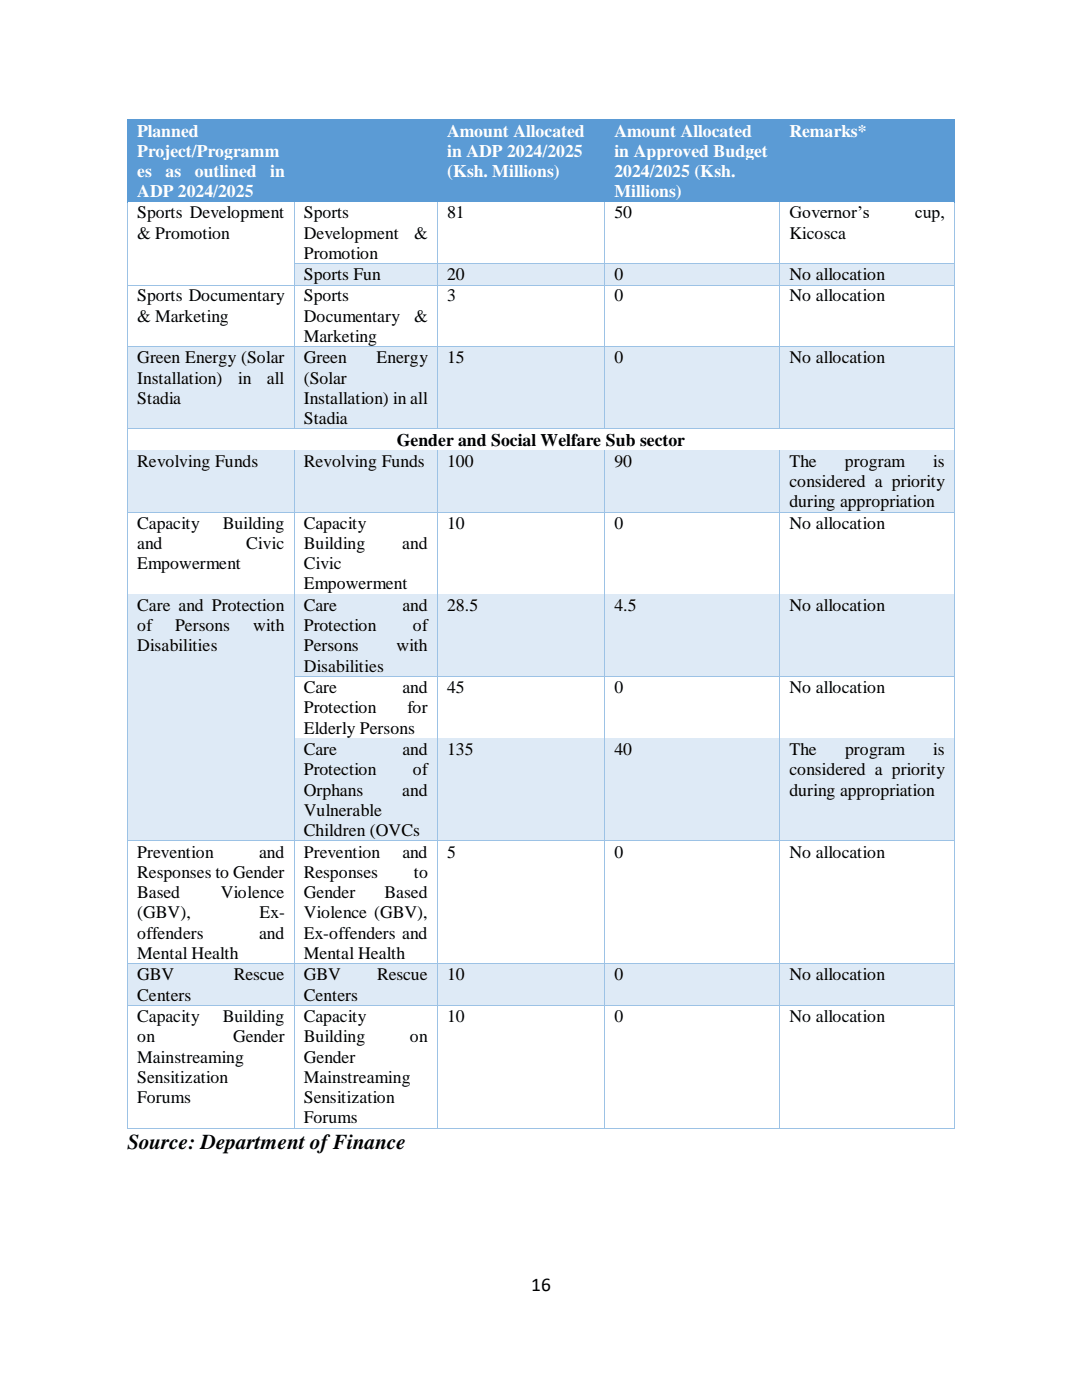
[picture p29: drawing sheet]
<svg xmlns="http://www.w3.org/2000/svg" width="216mm" height="279mm" viewBox="0 0 216 279" stroke-linecap="round" stroke-linejoin="round" font-family="sans-serif">
<defs><g id="words">
<text font-size="4.2" x="25.4" y="229.2">Source: Department of Finance</text>
<text font-size="3.9" x="106" y="257.7">16</text>
<g font-size="3.5" fill="#fff">
<text x="27.4" y="27.2">Planned</text>
<text x="89.2" y="27.2">Amount Allocated</text>
<text x="122.6" y="27.2">Amount Allocated</text>
<text x="157.5" y="27.2">Remarks*</text>
<text x="27.4" y="31.3">Project/Programm</text>
<text x="27.4" y="35.4">es</text>
<text x="33" y="35.4">as</text>
<text x="38.9" y="35.4">outlined</text>
<text x="53.9" y="35.4">in</text>
<text x="89.2" y="31.3">in ADP 2024/2025</text>
<text x="89.2" y="35.4">(Ksh. Millions)</text>
<text x="122.6" y="31.3">in Approved Budget</text>
<text x="122.6" y="35.4">2024/2025 (Ksh.</text>
<text x="27.4" y="39.4">ADP 2024/2025</text>
<text x="122.6" y="39.4">Millions)</text>
</g>
<g font-size="3.5">
<text x="27.4" y="43.5">Sports Development</text>
<text x="27.4" y="47.6">&amp; Promotion</text>
<text x="60.6" y="43.5">Sports</text>
<text x="60.6" y="47.6">Development</text>
<text x="82.6" y="47.6">&amp;</text>
<text x="89.2" y="43.5">81</text>
<text x="122.6" y="43.5">50</text>
<text x="157.5" y="43.5">Governor’s</text>
<text x="157.5" y="47.6">Kicosca</text>
<text x="182.6" y="43.5">cup,</text>
<text x="60.6" y="51.7">Promotion</text>
<text x="60.6" y="55.9">Sports Fun</text>
<text x="89.2" y="55.9">20</text>
<text x="122.6" y="55.9">0</text>
<text x="157.5" y="55.9">No allocation</text>
<text x="27.4" y="60.1">Sports Documentary</text>
<text x="27.4" y="64.2">&amp; Marketing</text>
<text x="60.6" y="60.1">Sports</text>
<text x="60.6" y="64.2">Documentary</text>
<text x="82.6" y="64.2">&amp;</text>
<text x="89.2" y="60.1">3</text>
<text x="122.6" y="60.1">0</text>
<text x="157.5" y="60.1">No allocation</text>
<text x="60.6" y="68.2">Marketing</text>
<text x="27.4" y="72.5">Green Energy (Solar</text>
<text x="27.4" y="76.6">Installation)</text>
<text x="47.5" y="76.6">in</text>
<text x="53.3" y="76.6">all</text>
<text x="60.6" y="72.5">Green</text>
<text x="60.6" y="76.6">(Solar</text>
<text x="75.2" y="72.5">Energy</text>
<text x="89.2" y="72.5">15</text>
<text x="122.6" y="72.5">0</text>
<text x="157.5" y="72.5">No allocation</text>
<text x="27.4" y="80.6">Stadia</text>
<text x="60.6" y="80.6">Installation) in all</text>
<text x="60.6" y="84.7">Stadia</text>
<text x="79.2" y="89">Gender and Social Welfare Sub sector</text>
<text x="27.4" y="93.2">Revolving Funds</text>
<text x="60.6" y="93.2">Revolving Funds</text>
<text x="89.2" y="93.2">100</text>
<text x="122.6" y="93.2">90</text>
<text x="157.5" y="93.2">The</text>
<text x="168.6" y="93.2">program</text>
<text x="186.2" y="93.2">is</text>
<text x="157.5" y="97.2">considered a priority</text>
<text x="157.5" y="101.3">during appropriation</text>
<text x="27.4" y="105.5">Capacity</text>
<text x="44.4" y="105.5">Building</text>
<text x="60.6" y="105.5">Capacity</text>
<text x="89.2" y="105.5">10</text>
<text x="122.6" y="105.5">0</text>
<text x="157.5" y="105.5">No allocation</text>
<text x="27.4" y="109.5">and</text>
<text x="27.4" y="113.6">Empowerment</text>
<text x="49.1" y="109.5">Civic</text>
<text x="60.6" y="109.5">Building</text>
<text x="60.6" y="113.6">Civic</text>
<text x="80.2" y="109.5">and</text>
<text x="60.6" y="117.6">Empowerment</text>
<text x="27.4" y="121.9">Care and Protection</text>
<text x="27.4" y="126">of</text>
<text x="34.9" y="126">Persons</text>
<text x="50.5" y="126">with</text>
<text x="60.6" y="121.9">Care</text>
<text x="60.6" y="126">Protection</text>
<text x="80.3" y="121.9">and</text>
<text x="82.4" y="126">of</text>
<text x="89.2" y="121.9">28.5</text>
<text x="122.6" y="121.9">4.5</text>
<text x="157.5" y="121.9">No allocation</text>
<text x="27.4" y="130">Disabilities</text>
<text x="60.6" y="130">Persons</text>
<text x="79.1" y="130">with</text>
<text x="60.6" y="134.1">Disabilities</text>
<text x="60.6" y="138.3">Care</text>
<text x="60.6" y="142.3">Protection</text>
<text x="80.3" y="138.3">and</text>
<text x="81.3" y="142.3">for</text>
<text x="89.2" y="138.3">45</text>
<text x="122.6" y="138.3">0</text>
<text x="157.5" y="138.3">No allocation</text>
<text x="60.6" y="146.4">Elderly Persons</text>
<text x="60.6" y="150.7">Care</text>
<text x="60.6" y="154.7">Protection</text>
<text x="80.3" y="150.7">and</text>
<text x="82.4" y="154.7">of</text>
<text x="89.2" y="150.7">135</text>
<text x="122.6" y="150.7">40</text>
<text x="157.5" y="150.7">The</text>
<text x="157.5" y="154.7">considered a priority</text>
<text x="168.6" y="150.7">program</text>
<text x="186.2" y="150.7">is</text>
<text x="60.6" y="158.8">Orphans</text>
<text x="80.2" y="158.8">and</text>
<text x="157.5" y="158.8">during appropriation</text>
<text x="60.6" y="162.8">Vulnerable</text>
<text x="60.6" y="166.9">Children (OVCs</text>
<text x="27.4" y="171.1">Prevention</text>
<text x="51.7" y="171.1">and</text>
<text x="60.6" y="171.1">Prevention</text>
<text x="80.3" y="171.1">and</text>
<text x="89.2" y="171.1">5</text>
<text x="122.6" y="171.1">0</text>
<text x="157.5" y="171.1">No allocation</text>
<text x="27.4" y="175.2">Responses to Gender</text>
<text x="27.4" y="179.3">Based</text>
<text x="44" y="179.3">Violence</text>
<text x="60.6" y="175.2">Responses</text>
<text x="60.6" y="179.3">Gender</text>
<text x="76.7" y="179.3">Based</text>
<text x="82.6" y="175.2">to</text>
<text x="27.4" y="183.3">(GBV),</text>
<text x="51.8" y="183.3">Ex-</text>
<text x="60.6" y="183.3">Violence (GBV),</text>
<text x="27.4" y="187.4">offenders</text>
<text x="27.4" y="191.4">Mental Health</text>
<text x="51.7" y="187.4">and</text>
<text x="60.6" y="187.4">Ex-offenders and</text>
<text x="60.6" y="191.4">Mental Health</text>
<text x="27.4" y="195.6">GBV</text>
<text x="46.6" y="195.6">Rescue</text>
<text x="60.6" y="195.6">GBV</text>
<text x="75.2" y="195.6">Rescue</text>
<text x="89.2" y="195.6">10</text>
<text x="122.6" y="195.6">0</text>
<text x="157.5" y="195.6">No allocation</text>
<text x="27.4" y="199.7">Centers</text>
<text x="27.4" y="204">Capacity</text>
<text x="44.4" y="204">Building</text>
<text x="60.6" y="199.7">Centers</text>
<text x="60.6" y="204">Capacity</text>
<text x="89.2" y="204">10</text>
<text x="122.6" y="204">0</text>
<text x="157.5" y="204">No allocation</text>
<text x="27.4" y="208">on</text>
<text x="46.5" y="208">Gender</text>
<text x="60.6" y="208">Building</text>
<text x="81.8" y="208">on</text>
<text x="27.4" y="212.1">Mainstreaming</text>
<text x="60.6" y="212.1">Gender</text>
<text x="27.4" y="216.1">Sensitization</text>
<text x="27.4" y="220.2">Forums</text>
<text x="60.6" y="216.1">Mainstreaming</text>
<text x="60.6" y="220.2">Sensitization</text>
<text x="60.6" y="224.2">Forums</text>
</g>
</g></defs>
<g fill="#5b9bd5">
<path d="M25.6 24h1.8v16.2h-1.8z" fill-rule="evenodd"/>
<path d="M56.8 24h2v16.2h-2z" fill-rule="evenodd"/>
<path d="M27.4 24h29.4v4h-29.4z" fill-rule="evenodd"/>
<path d="M27.4 28h29.4v4.1h-29.4z" fill-rule="evenodd"/>
<path d="M27.4 32.1h29.4v4h-29.4z" fill-rule="evenodd"/>
<path d="M27.4 36.1h29.4v4.1h-29.4z" fill-rule="evenodd"/>
<path d="M58.8 24h1.8v4h-1.8z" fill-rule="evenodd"/>
<path d="M85.4 24h2v4h-2z" fill-rule="evenodd"/>
<path d="M58.8 28h28.6v12.2h-28.6z" fill-rule="evenodd"/>
<path d="M60.6 24h24.8v4h-24.8z" fill-rule="evenodd"/>
<path d="M87.4 24h1.8v12.1h-1.8z" fill-rule="evenodd"/>
<path d="M118.8 24h1.9v12.1h-1.9z" fill-rule="evenodd"/>
<path d="M87.4 36.1h33.3v4.1h-33.3z" fill-rule="evenodd"/>
<path d="M89.2 24h29.6v4h-29.6z" fill-rule="evenodd"/>
<path d="M89.2 28h29.6v4.1h-29.6z" fill-rule="evenodd"/>
<path d="M89.2 32.1h29.6v4h-29.6z" fill-rule="evenodd"/>
<path d="M120.7 24h1.9v16.2h-1.9z" fill-rule="evenodd"/>
<path d="M153.7 24h1.9v16.2h-1.9z" fill-rule="evenodd"/>
<path d="M122.6 24h31.1v4h-31.1z" fill-rule="evenodd"/>
<path d="M122.6 28h31.1v4.1h-31.1z" fill-rule="evenodd"/>
<path d="M122.6 32.1h31.1v4h-31.1z" fill-rule="evenodd"/>
<path d="M122.6 36.1h31.1v4.1h-31.1z" fill-rule="evenodd"/>
<path d="M155.6 24h1.9v4h-1.9z" fill-rule="evenodd"/>
<path d="M188.6 24h1.8v4h-1.8z" fill-rule="evenodd"/>
<path d="M155.6 28h34.8v12.2h-34.8z" fill-rule="evenodd"/>
<path d="M157.5 24h31.1v4h-31.1z" fill-rule="evenodd"/>
<path d="M25.4 23.9h.1v.2h-.1z" fill-rule="evenodd"/>
<path d="M25.4 23.9h.1v.1h-.1z" fill-rule="evenodd"/>
</g>
<path d="M25.5 23.9h33.3M25.5 24h33.3" fill="none" stroke="#5b9bd5" stroke-width=".2"/>
<g fill="#5b9bd5">
<path d="M58.8 24l.1 .1z" fill-rule="evenodd"/>
<path d="M58.8 23.9h.1v.1h-.1z" fill-rule="evenodd"/>
</g>
<path d="M58.9 23.9h28.5M58.9 24h28.5" fill="none" stroke="#5b9bd5" stroke-width=".2"/>
<g fill="#5b9bd5">
<path d="M87.4 24l.1 .1z" fill-rule="evenodd"/>
<path d="M87.4 23.9h.1v.1h-.1z" fill-rule="evenodd"/>
</g>
<path d="M87.5 23.9h33.2M87.5 24h33.2" fill="none" stroke="#5b9bd5" stroke-width=".2"/>
<g fill="#5b9bd5">
<path d="M120.7 24l.1 .1z" fill-rule="evenodd"/>
<path d="M120.7 23.9h.1v.1h-.1z" fill-rule="evenodd"/>
</g>
<path d="M120.8 23.9h34.8M120.8 24h34.8" fill="none" stroke="#5b9bd5" stroke-width=".2"/>
<g fill="#5b9bd5">
<path d="M155.6 24l.2 .1z" fill-rule="evenodd"/>
<path d="M155.6 23.9h.2v.1h-.2z" fill-rule="evenodd"/>
</g>
<path d="M155.8 23.9h34.6M155.8 24h34.6" fill="none" stroke="#5b9bd5" stroke-width=".2"/>
<g fill="#5b9bd5">
<path d="M190.4 23.9h.2v.2h-.2z" fill-rule="evenodd"/>
<path d="M190.4 23.9h.2v.1h-.2z" fill-rule="evenodd"/>
</g>
<path d="M25.5 24.1v16.1M190.5 24.1v16.1" fill="none" stroke="#5b9bd5" stroke-width=".2"/>
<path d="M25.4 40.2h.1v.2h-.1z" fill-rule="evenodd" fill="#5b9bd5"/>
<path d="M25.5 40.3h33.2" fill="none" stroke="#5b9bd5" stroke-width=".2"/>
<path d="M58.7 40.4h.2z" fill-rule="evenodd" fill="#9cc2e5"/>
<g fill="#5b9bd5">
<path d="M58.7 40.2h.2v.2h-.2z" fill-rule="evenodd"/>
<path d="M58.9 40.2h.1v.2h-.1z" fill-rule="evenodd"/>
</g>
<path d="M59 40.3h28.3" fill="none" stroke="#5b9bd5" stroke-width=".2"/>
<path d="M87.3 40.4h.1z" fill-rule="evenodd" fill="#9cc2e5"/>
<g fill="#5b9bd5">
<path d="M87.3 40.2h.1v.2h-.1z" fill-rule="evenodd"/>
<path d="M87.4 40.2h.2v.2h-.2z" fill-rule="evenodd"/>
</g>
<path d="M87.6 40.3h33" fill="none" stroke="#5b9bd5" stroke-width=".2"/>
<path d="M120.6 40.4h.2z" fill-rule="evenodd" fill="#9cc2e5"/>
<g fill="#5b9bd5">
<path d="M120.6 40.2h.2v.2h-.2z" fill-rule="evenodd"/>
<path d="M120.8 40.2h.1v.2h-.1z" fill-rule="evenodd"/>
</g>
<path d="M120.9 40.3h34.7" fill="none" stroke="#5b9bd5" stroke-width=".2"/>
<path d="M155.6 40.4h.1z" fill-rule="evenodd" fill="#9cc2e5"/>
<g fill="#5b9bd5">
<path d="M155.6 40.2h.1v.2h-.1z" fill-rule="evenodd"/>
<path d="M155.7 40.2h.1v.2h-.1z" fill-rule="evenodd"/>
</g>
<path d="M155.8 40.3h34.6" fill="none" stroke="#5b9bd5" stroke-width=".2"/>
<path d="M190.4 40.2h.2v.2h-.2z" fill-rule="evenodd" fill="#5b9bd5"/>
<path d="M25.5 40.4v12.2M58.8 40.4v12.2M87.4 40.4v12.2M120.7 40.4v12.2M155.6 40.4v12.2M190.5 40.4v12.2" fill="none" stroke="#9cc2e5" stroke-width=".2"/>
<g fill="#deeaf6">
<path d="M58.9 52.7h1.7v4.1h-1.7z" fill-rule="evenodd"/>
<path d="M85.4 52.7h1.8v4.1h-1.8z" fill-rule="evenodd"/>
<path d="M60.6 52.7h24.8v4.1h-24.8z" fill-rule="evenodd"/>
<path d="M87.4 52.7h1.8v4.1h-1.8z" fill-rule="evenodd"/>
<path d="M118.8 52.7h1.8v4.1h-1.8z" fill-rule="evenodd"/>
<path d="M89.2 52.7h29.6v4.1h-29.6z" fill-rule="evenodd"/>
<path d="M120.8 52.7h1.8v4.1h-1.8z" fill-rule="evenodd"/>
<path d="M153.7 52.7h1.9v4.1h-1.9z" fill-rule="evenodd"/>
<path d="M122.6 52.7h31.1v4.1h-31.1z" fill-rule="evenodd"/>
<path d="M155.7 52.7h1.8v4.1h-1.8z" fill-rule="evenodd"/>
<path d="M188.6 52.7h1.8v4.1h-1.8z" fill-rule="evenodd"/>
<path d="M157.5 52.7h31.1v4.1h-31.1z" fill-rule="evenodd"/>
</g>
<g fill="#9cc2e5">
<path d="M25.4 52.6h.1v.2h-.1z" fill-rule="evenodd"/>
<path d="M58.7 52.6h.2v.2h-.2z" fill-rule="evenodd"/>
</g>
<path d="M58.9 52.6h28.4" fill="none" stroke="#9cc2e5" stroke-width=".2"/>
<path d="M58.9 52.7h28.4" fill="none" stroke="#deeaf6" stroke-width=".2"/>
<path d="M87.3 52.6h.1v.2h-.1z" fill-rule="evenodd" fill="#9cc2e5"/>
<path d="M87.4 52.6h33.2" fill="none" stroke="#9cc2e5" stroke-width=".2"/>
<path d="M87.4 52.7h33.2" fill="none" stroke="#deeaf6" stroke-width=".2"/>
<path d="M120.6 52.6h.2v.2h-.2z" fill-rule="evenodd" fill="#9cc2e5"/>
<path d="M120.8 52.6h34.8" fill="none" stroke="#9cc2e5" stroke-width=".2"/>
<path d="M120.8 52.7h34.8" fill="none" stroke="#deeaf6" stroke-width=".2"/>
<path d="M155.6 52.6h.1v.2h-.1z" fill-rule="evenodd" fill="#9cc2e5"/>
<path d="M155.7 52.6h34.7" fill="none" stroke="#9cc2e5" stroke-width=".2"/>
<path d="M155.7 52.7h34.7" fill="none" stroke="#deeaf6" stroke-width=".2"/>
<path d="M190.4 52.6h.2v.2h-.2z" fill-rule="evenodd" fill="#9cc2e5"/>
<path d="M25.5 52.8v4M58.8 52.8v4M87.4 52.8v4M120.7 52.8v4M155.6 52.8v4M190.5 52.8v4" fill="none" stroke="#9cc2e5" stroke-width=".2"/>
<path d="M25.4 56.8h.1v.2h-.1z" fill-rule="evenodd" fill="#9cc2e5"/>
<path d="M25.5 56.9h33.2" fill="none" stroke="#9cc2e5" stroke-width=".2"/>
<path d="M58.7 56.8h.2v.2h-.2z" fill-rule="evenodd" fill="#9cc2e5"/>
<path d="M58.9 56.9h28.4" fill="none" stroke="#9cc2e5" stroke-width=".2"/>
<path d="M87.3 56.8h.1v.2h-.1z" fill-rule="evenodd" fill="#9cc2e5"/>
<path d="M87.4 56.9h33.2" fill="none" stroke="#9cc2e5" stroke-width=".2"/>
<path d="M120.6 56.8h.2v.2h-.2z" fill-rule="evenodd" fill="#9cc2e5"/>
<path d="M120.8 56.9h34.8" fill="none" stroke="#9cc2e5" stroke-width=".2"/>
<path d="M155.6 56.8h.1v.2h-.1z" fill-rule="evenodd" fill="#9cc2e5"/>
<path d="M155.7 56.9h34.7" fill="none" stroke="#9cc2e5" stroke-width=".2"/>
<path d="M190.4 56.8h.2v.2h-.2z" fill-rule="evenodd" fill="#9cc2e5"/>
<path d="M25.5 57v12.2M58.8 57v12.2M87.4 57v12.2M120.7 57v12.2M155.6 57v12.2M190.5 57v12.2" fill="none" stroke="#9cc2e5" stroke-width=".2"/>
<g fill="#deeaf6">
<path d="M25.6 69.3h1.8v12.2h-1.8z" fill-rule="evenodd"/>
<path d="M56.8 69.3h1.8v12.2h-1.8z" fill-rule="evenodd"/>
<path d="M25.6 81.5h33v4h-33z" fill-rule="evenodd"/>
<path d="M27.4 69.3h29.4v4.1h-29.4z" fill-rule="evenodd"/>
<path d="M27.4 73.4h29.4v4h-29.4z" fill-rule="evenodd"/>
<path d="M27.4 77.4h29.4v4.1h-29.4z" fill-rule="evenodd"/>
<path d="M58.9 69.3h1.7v16.2h-1.7z" fill-rule="evenodd"/>
<path d="M85.4 69.3h1.8v16.2h-1.8z" fill-rule="evenodd"/>
<path d="M60.6 69.3h24.8v4.1h-24.8z" fill-rule="evenodd"/>
<path d="M60.6 73.4h24.8v4h-24.8z" fill-rule="evenodd"/>
<path d="M60.6 77.4h24.8v4.1h-24.8z" fill-rule="evenodd"/>
<path d="M60.6 81.5h24.8v4h-24.8z" fill-rule="evenodd"/>
<path d="M87.4 69.3h1.8v4.1h-1.8z" fill-rule="evenodd"/>
<path d="M118.8 69.3h1.8v4.1h-1.8z" fill-rule="evenodd"/>
<path d="M87.4 73.4h33.2v12.1h-33.2z" fill-rule="evenodd"/>
<path d="M89.2 69.3h29.6v4.1h-29.6z" fill-rule="evenodd"/>
<path d="M120.8 69.3h1.8v4.1h-1.8z" fill-rule="evenodd"/>
<path d="M153.7 69.3h1.9v4.1h-1.9z" fill-rule="evenodd"/>
<path d="M120.8 73.4h34.8v12.1h-34.8z" fill-rule="evenodd"/>
<path d="M122.6 69.3h31.1v4.1h-31.1z" fill-rule="evenodd"/>
<path d="M155.7 69.3h1.8v4.1h-1.8z" fill-rule="evenodd"/>
<path d="M188.6 69.3h1.8v4.1h-1.8z" fill-rule="evenodd"/>
<path d="M155.7 73.4h34.7v12.1h-34.7z" fill-rule="evenodd"/>
<path d="M157.5 69.3h31.1v4.1h-31.1z" fill-rule="evenodd"/>
</g>
<path d="M25.4 69.2h.1v.2h-.1z" fill-rule="evenodd" fill="#9cc2e5"/>
<path d="M25.5 69.2h33.2" fill="none" stroke="#9cc2e5" stroke-width=".2"/>
<path d="M25.5 69.3h33.2" fill="none" stroke="#deeaf6" stroke-width=".2"/>
<path d="M58.7 69.2h.2v.2h-.2z" fill-rule="evenodd" fill="#9cc2e5"/>
<path d="M58.9 69.2h28.4" fill="none" stroke="#9cc2e5" stroke-width=".2"/>
<path d="M58.9 69.3h28.4" fill="none" stroke="#deeaf6" stroke-width=".2"/>
<path d="M87.3 69.2h.1v.2h-.1z" fill-rule="evenodd" fill="#9cc2e5"/>
<path d="M87.4 69.2h33.2" fill="none" stroke="#9cc2e5" stroke-width=".2"/>
<path d="M87.4 69.3h33.2" fill="none" stroke="#deeaf6" stroke-width=".2"/>
<path d="M120.6 69.2h.2v.2h-.2z" fill-rule="evenodd" fill="#9cc2e5"/>
<path d="M120.8 69.2h34.8" fill="none" stroke="#9cc2e5" stroke-width=".2"/>
<path d="M120.8 69.3h34.8" fill="none" stroke="#deeaf6" stroke-width=".2"/>
<path d="M155.6 69.2h.1v.2h-.1z" fill-rule="evenodd" fill="#9cc2e5"/>
<path d="M155.7 69.2h34.7" fill="none" stroke="#9cc2e5" stroke-width=".2"/>
<path d="M155.7 69.3h34.7" fill="none" stroke="#deeaf6" stroke-width=".2"/>
<path d="M190.4 69.2h.2v.2h-.2z" fill-rule="evenodd" fill="#9cc2e5"/>
<path d="M25.5 69.4v16.1M58.8 69.4v16.1M87.4 69.4v16.1M120.7 69.4v16.1M155.6 69.4v16.1M190.5 69.4v16.1" fill="none" stroke="#9cc2e5" stroke-width=".2"/>
<path d="M25.4 85.5h.1v.2h-.1z" fill-rule="evenodd" fill="#9cc2e5"/>
<path d="M25.5 85.6h33.2" fill="none" stroke="#9cc2e5" stroke-width=".2"/>
<path d="M58.7 85.5h.2v.2h-.2z" fill-rule="evenodd" fill="#9cc2e5"/>
<path d="M58.9 85.6h28.4" fill="none" stroke="#9cc2e5" stroke-width=".2"/>
<path d="M87.3 85.5h.1v.2h-.1z" fill-rule="evenodd" fill="#9cc2e5"/>
<path d="M87.4 85.6h33.2" fill="none" stroke="#9cc2e5" stroke-width=".2"/>
<path d="M120.6 85.5h.2v.2h-.2z" fill-rule="evenodd" fill="#9cc2e5"/>
<path d="M120.8 85.6h34.8" fill="none" stroke="#9cc2e5" stroke-width=".2"/>
<path d="M155.6 85.5h.1v.2h-.1z" fill-rule="evenodd" fill="#9cc2e5"/>
<path d="M155.7 85.6h34.7" fill="none" stroke="#9cc2e5" stroke-width=".2"/>
<path d="M190.4 85.5h.2v.2h-.2z" fill-rule="evenodd" fill="#9cc2e5"/>
<path d="M25.5 85.7v4.1M190.5 85.7v4.1" fill="none" stroke="#9cc2e5" stroke-width=".2"/>
<g fill="#deeaf6">
<path d="M25.6 90h1.8v4h-1.8z" fill-rule="evenodd"/>
<path d="M56.8 90h1.8v4h-1.8z" fill-rule="evenodd"/>
<path d="M25.6 94h33v8.1h-33z" fill-rule="evenodd"/>
<path d="M27.4 90h29.4v4h-29.4z" fill-rule="evenodd"/>
<path d="M58.9 90h1.7v4h-1.7z" fill-rule="evenodd"/>
<path d="M85.4 90h1.8v4h-1.8z" fill-rule="evenodd"/>
<path d="M58.9 94h28.3v8.1h-28.3z" fill-rule="evenodd"/>
<path d="M60.6 90h24.8v4h-24.8z" fill-rule="evenodd"/>
<path d="M87.4 90h1.8v4h-1.8z" fill-rule="evenodd"/>
<path d="M118.8 90h1.8v4h-1.8z" fill-rule="evenodd"/>
<path d="M87.4 94h33.2v8.1h-33.2z" fill-rule="evenodd"/>
<path d="M89.2 90h29.6v4h-29.6z" fill-rule="evenodd"/>
<path d="M120.8 90h1.8v4h-1.8z" fill-rule="evenodd"/>
<path d="M153.7 90h1.9v4h-1.9z" fill-rule="evenodd"/>
<path d="M120.8 94h34.8v8.1h-34.8z" fill-rule="evenodd"/>
<path d="M122.6 90h31.1v4h-31.1z" fill-rule="evenodd"/>
<path d="M155.7 90h1.8v12.1h-1.8z" fill-rule="evenodd"/>
<path d="M188.6 90h1.8v12.1h-1.8z" fill-rule="evenodd"/>
<path d="M157.5 90h31.1v4h-31.1z" fill-rule="evenodd"/>
<path d="M157.5 94h31.1v4.1h-31.1z" fill-rule="evenodd"/>
<path d="M157.5 98.1h31.1v4h-31.1z" fill-rule="evenodd"/>
</g>
<path d="M25.4 89.8h.1v.2h-.1z" fill-rule="evenodd" fill="#9cc2e5"/>
<path d="M25.5 89.8h33.2" fill="none" stroke="#9cc2e5" stroke-width=".2"/>
<path d="M25.5 89.9h33.2" fill="none" stroke="#deeaf6" stroke-width=".2"/>
<g fill="#9cc2e5">
<path d="M58.7 89.9l.2 .1z" fill-rule="evenodd"/>
<path d="M58.7 89.8h.2v.1h-.2z" fill-rule="evenodd"/>
</g>
<path d="M58.9 89.8h28.4" fill="none" stroke="#9cc2e5" stroke-width=".2"/>
<path d="M58.9 89.9h28.4" fill="none" stroke="#deeaf6" stroke-width=".2"/>
<g fill="#9cc2e5">
<path d="M87.3 89.9l.1 .1z" fill-rule="evenodd"/>
<path d="M87.3 89.8h.1v.1h-.1z" fill-rule="evenodd"/>
</g>
<path d="M87.4 89.8h33.2" fill="none" stroke="#9cc2e5" stroke-width=".2"/>
<path d="M87.4 89.9h33.2" fill="none" stroke="#deeaf6" stroke-width=".2"/>
<g fill="#9cc2e5">
<path d="M120.6 89.9l.2 .1z" fill-rule="evenodd"/>
<path d="M120.6 89.8h.2v.1h-.2z" fill-rule="evenodd"/>
</g>
<path d="M120.8 89.8h34.8" fill="none" stroke="#9cc2e5" stroke-width=".2"/>
<path d="M120.8 89.9h34.8" fill="none" stroke="#deeaf6" stroke-width=".2"/>
<g fill="#9cc2e5">
<path d="M155.6 89.9l.1 .1z" fill-rule="evenodd"/>
<path d="M155.6 89.8h.1v.1h-.1z" fill-rule="evenodd"/>
</g>
<path d="M155.7 89.8h34.7" fill="none" stroke="#9cc2e5" stroke-width=".2"/>
<path d="M155.7 89.9h34.7" fill="none" stroke="#deeaf6" stroke-width=".2"/>
<path d="M190.4 89.8h.2v.2h-.2z" fill-rule="evenodd" fill="#9cc2e5"/>
<path d="M25.5 90v12.1M58.8 90v12.1M87.4 90v12.1M120.7 90v12.1M155.6 90v12.1M190.5 90v12.1" fill="none" stroke="#9cc2e5" stroke-width=".2"/>
<path d="M25.4 102.1h.1v.2h-.1z" fill-rule="evenodd" fill="#9cc2e5"/>
<path d="M25.5 102.2h33.2" fill="none" stroke="#9cc2e5" stroke-width=".2"/>
<path d="M58.7 102.1h.2v.2h-.2z" fill-rule="evenodd" fill="#9cc2e5"/>
<path d="M58.9 102.2h28.4" fill="none" stroke="#9cc2e5" stroke-width=".2"/>
<path d="M87.3 102.1h.1v.2h-.1z" fill-rule="evenodd" fill="#9cc2e5"/>
<path d="M87.4 102.2h33.2" fill="none" stroke="#9cc2e5" stroke-width=".2"/>
<path d="M120.6 102.1h.2v.2h-.2z" fill-rule="evenodd" fill="#9cc2e5"/>
<path d="M120.8 102.2h34.8" fill="none" stroke="#9cc2e5" stroke-width=".2"/>
<path d="M155.6 102.1h.1v.2h-.1z" fill-rule="evenodd" fill="#9cc2e5"/>
<path d="M155.7 102.2h34.7" fill="none" stroke="#9cc2e5" stroke-width=".2"/>
<path d="M190.4 102.1h.2v.2h-.2z" fill-rule="evenodd" fill="#9cc2e5"/>
<path d="M25.5 102.3v16.3M58.8 102.3v16.3M87.4 102.3v16.3M120.7 102.3v16.3M155.6 102.3v16.3M190.5 102.3v16.3" fill="none" stroke="#9cc2e5" stroke-width=".2"/>
<g fill="#deeaf6">
<path d="M25.6 118.7h1.8v12.2h-1.8z" fill-rule="evenodd"/>
<path d="M56.8 118.7h1.8v12.2h-1.8z" fill-rule="evenodd"/>
<path d="M25.6 130.9h33v36.9h-33z" fill-rule="evenodd"/>
<path d="M27.4 118.7h29.4v4.1h-29.4z" fill-rule="evenodd"/>
<path d="M27.4 122.8h29.4v4h-29.4z" fill-rule="evenodd"/>
<path d="M27.4 126.8h29.4v4.1h-29.4z" fill-rule="evenodd"/>
<path d="M58.9 118.7h1.7v16.2h-1.7z" fill-rule="evenodd"/>
<path d="M85.4 118.7h1.8v16.2h-1.8z" fill-rule="evenodd"/>
<path d="M60.6 118.7h24.8v4.1h-24.8z" fill-rule="evenodd"/>
<path d="M60.6 122.8h24.8v4h-24.8z" fill-rule="evenodd"/>
<path d="M60.6 126.8h24.8v4.1h-24.8z" fill-rule="evenodd"/>
<path d="M60.6 130.9h24.8v4h-24.8z" fill-rule="evenodd"/>
<path d="M87.4 118.7h1.8v4.1h-1.8z" fill-rule="evenodd"/>
<path d="M118.8 118.7h1.8v4.1h-1.8z" fill-rule="evenodd"/>
<path d="M87.4 122.8h33.2v12.1h-33.2z" fill-rule="evenodd"/>
<path d="M89.2 118.7h29.6v4.1h-29.6z" fill-rule="evenodd"/>
<path d="M120.8 118.7h1.8v4.1h-1.8z" fill-rule="evenodd"/>
<path d="M153.7 118.7h1.9v4.1h-1.9z" fill-rule="evenodd"/>
<path d="M120.8 122.8h34.8v12.1h-34.8z" fill-rule="evenodd"/>
<path d="M122.6 118.7h31.1v4.1h-31.1z" fill-rule="evenodd"/>
<path d="M155.7 118.7h1.8v4.1h-1.8z" fill-rule="evenodd"/>
<path d="M188.6 118.7h1.8v4.1h-1.8z" fill-rule="evenodd"/>
<path d="M155.7 122.8h34.7v12.1h-34.7z" fill-rule="evenodd"/>
<path d="M157.5 118.7h31.1v4.1h-31.1z" fill-rule="evenodd"/>
</g>
<path d="M25.4 118.6h.1v.2h-.1z" fill-rule="evenodd" fill="#9cc2e5"/>
<path d="M25.5 118.6h33.2" fill="none" stroke="#9cc2e5" stroke-width=".2"/>
<path d="M25.5 118.7h33.2" fill="none" stroke="#deeaf6" stroke-width=".2"/>
<path d="M58.7 118.6h.2v.2h-.2z" fill-rule="evenodd" fill="#9cc2e5"/>
<path d="M58.9 118.6h28.4" fill="none" stroke="#9cc2e5" stroke-width=".2"/>
<path d="M58.9 118.7h28.4" fill="none" stroke="#deeaf6" stroke-width=".2"/>
<path d="M87.3 118.6h.1v.2h-.1z" fill-rule="evenodd" fill="#9cc2e5"/>
<path d="M87.4 118.6h33.2" fill="none" stroke="#9cc2e5" stroke-width=".2"/>
<path d="M87.4 118.7h33.2" fill="none" stroke="#deeaf6" stroke-width=".2"/>
<path d="M120.6 118.6h.2v.2h-.2z" fill-rule="evenodd" fill="#9cc2e5"/>
<path d="M120.8 118.6h34.8" fill="none" stroke="#9cc2e5" stroke-width=".2"/>
<path d="M120.8 118.7h34.8" fill="none" stroke="#deeaf6" stroke-width=".2"/>
<path d="M155.6 118.6h.1v.2h-.1z" fill-rule="evenodd" fill="#9cc2e5"/>
<path d="M155.7 118.6h34.7" fill="none" stroke="#9cc2e5" stroke-width=".2"/>
<path d="M155.7 118.7h34.7" fill="none" stroke="#deeaf6" stroke-width=".2"/>
<path d="M190.4 118.6h.2v.2h-.2z" fill-rule="evenodd" fill="#9cc2e5"/>
<path d="M25.5 118.8v16.1M58.8 118.8v16.1M87.4 118.8v16.1M120.7 118.8v16.1M155.6 118.8v16.1M190.5 118.8v16.1" fill="none" stroke="#9cc2e5" stroke-width=".2"/>
<g fill="#9cc2e5">
<path d="M25.4 134.9h.1v.2h-.1z" fill-rule="evenodd"/>
<path d="M58.7 134.9h.2v.2h-.2z" fill-rule="evenodd"/>
</g>
<path d="M58.9 135h28.4" fill="none" stroke="#9cc2e5" stroke-width=".2"/>
<path d="M87.3 134.9h.1v.2h-.1z" fill-rule="evenodd" fill="#9cc2e5"/>
<path d="M87.4 135h33.2" fill="none" stroke="#9cc2e5" stroke-width=".2"/>
<path d="M120.6 134.9h.2v.2h-.2z" fill-rule="evenodd" fill="#9cc2e5"/>
<path d="M120.8 135h34.8" fill="none" stroke="#9cc2e5" stroke-width=".2"/>
<path d="M155.6 134.9h.1v.2h-.1z" fill-rule="evenodd" fill="#9cc2e5"/>
<path d="M155.7 135h34.7" fill="none" stroke="#9cc2e5" stroke-width=".2"/>
<path d="M190.4 134.9h.2v.2h-.2z" fill-rule="evenodd" fill="#9cc2e5"/>
<path d="M25.5 135.1v12.2M58.8 135.1v12.2M87.4 135.1v12.2M120.7 135.1v12.2M155.6 135.1v12.2M190.5 135.1v12.2" fill="none" stroke="#9cc2e5" stroke-width=".2"/>
<g fill="#deeaf6">
<path d="M58.9 147.5h1.7v20.3h-1.7z" fill-rule="evenodd"/>
<path d="M85.4 147.5h1.8v20.3h-1.8z" fill-rule="evenodd"/>
<path d="M60.6 147.5h24.8v4h-24.8z" fill-rule="evenodd"/>
<path d="M60.6 151.5h24.8v4.1h-24.8z" fill-rule="evenodd"/>
<path d="M60.6 155.6h24.8v4h-24.8z" fill-rule="evenodd"/>
<path d="M60.6 159.6h24.8v4.1h-24.8z" fill-rule="evenodd"/>
<path d="M60.6 163.7h24.8v4.1h-24.8z" fill-rule="evenodd"/>
<path d="M87.4 147.5h1.8v4h-1.8z" fill-rule="evenodd"/>
<path d="M118.8 147.5h1.8v4h-1.8z" fill-rule="evenodd"/>
<path d="M87.4 151.5h33.2v16.3h-33.2z" fill-rule="evenodd"/>
<path d="M89.2 147.5h29.6v4h-29.6z" fill-rule="evenodd"/>
<path d="M120.8 147.5h1.8v4h-1.8z" fill-rule="evenodd"/>
<path d="M153.7 147.5h1.9v4h-1.9z" fill-rule="evenodd"/>
<path d="M120.8 151.5h34.8v16.3h-34.8z" fill-rule="evenodd"/>
<path d="M122.6 147.5h31.1v4h-31.1z" fill-rule="evenodd"/>
<path d="M155.7 147.5h1.8v12.1h-1.8z" fill-rule="evenodd"/>
<path d="M188.6 147.5h1.8v12.1h-1.8z" fill-rule="evenodd"/>
<path d="M155.7 159.6h34.7v8.2h-34.7z" fill-rule="evenodd"/>
<path d="M157.5 147.5h31.1v4h-31.1z" fill-rule="evenodd"/>
<path d="M157.5 151.5h31.1v4.1h-31.1z" fill-rule="evenodd"/>
<path d="M157.5 155.6h31.1v4h-31.1z" fill-rule="evenodd"/>
</g>
<g fill="#9cc2e5">
<path d="M25.4 147.3h.1v.2h-.1z" fill-rule="evenodd"/>
<path d="M58.7 147.3h.2v.2h-.2z" fill-rule="evenodd"/>
</g>
<path d="M58.9 147.4h28.4" fill="none" stroke="#9cc2e5" stroke-width=".2"/>
<path d="M58.9 147.5h28.4" fill="none" stroke="#deeaf6" stroke-width=".2"/>
<path d="M87.3 147.3h.1v.2h-.1z" fill-rule="evenodd" fill="#9cc2e5"/>
<path d="M87.4 147.4h33.2" fill="none" stroke="#9cc2e5" stroke-width=".2"/>
<path d="M87.4 147.5h33.2" fill="none" stroke="#deeaf6" stroke-width=".2"/>
<path d="M120.6 147.3h.2v.2h-.2z" fill-rule="evenodd" fill="#9cc2e5"/>
<path d="M120.8 147.4h34.8" fill="none" stroke="#9cc2e5" stroke-width=".2"/>
<path d="M120.8 147.5h34.8" fill="none" stroke="#deeaf6" stroke-width=".2"/>
<path d="M155.6 147.3h.1v.2h-.1z" fill-rule="evenodd" fill="#9cc2e5"/>
<path d="M155.7 147.4h34.7" fill="none" stroke="#9cc2e5" stroke-width=".2"/>
<path d="M155.7 147.5h34.7" fill="none" stroke="#deeaf6" stroke-width=".2"/>
<path d="M190.4 147.3h.2v.2h-.2z" fill-rule="evenodd" fill="#9cc2e5"/>
<path d="M25.5 147.5v20.3M58.8 147.5v20.3M87.4 147.5v20.3M120.7 147.5v20.3M155.6 147.5v20.3M190.5 147.5v20.3" fill="none" stroke="#9cc2e5" stroke-width=".2"/>
<path d="M25.4 167.8h.1v.2h-.1z" fill-rule="evenodd" fill="#9cc2e5"/>
<path d="M25.5 167.8h33.2" fill="none" stroke="#9cc2e5" stroke-width=".2"/>
<path d="M58.7 167.8h.2v.2h-.2z" fill-rule="evenodd" fill="#9cc2e5"/>
<path d="M58.9 167.8h28.4" fill="none" stroke="#9cc2e5" stroke-width=".2"/>
<path d="M87.3 167.8h.1v.2h-.1z" fill-rule="evenodd" fill="#9cc2e5"/>
<path d="M87.4 167.8h33.2" fill="none" stroke="#9cc2e5" stroke-width=".2"/>
<path d="M120.6 167.8h.2v.2h-.2z" fill-rule="evenodd" fill="#9cc2e5"/>
<path d="M120.8 167.8h34.8" fill="none" stroke="#9cc2e5" stroke-width=".2"/>
<path d="M155.6 167.8h.1v.2h-.1z" fill-rule="evenodd" fill="#9cc2e5"/>
<path d="M155.7 167.8h34.7" fill="none" stroke="#9cc2e5" stroke-width=".2"/>
<path d="M190.4 167.8h.2v.2h-.2z" fill-rule="evenodd" fill="#9cc2e5"/>
<path d="M25.5 168v24.3M58.8 168v24.3M87.4 168v24.3M120.7 168v24.3M155.6 168v24.3M190.5 168v24.3" fill="none" stroke="#9cc2e5" stroke-width=".2"/>
<g fill="#deeaf6">
<path d="M25.6 192.5h1.8v8.1h-1.8z" fill-rule="evenodd"/>
<path d="M56.8 192.5h1.8v8.1h-1.8z" fill-rule="evenodd"/>
<path d="M27.4 192.4h29.4v4.1h-29.4z" fill-rule="evenodd"/>
<path d="M27.4 196.5h29.4v4.1h-29.4z" fill-rule="evenodd"/>
<path d="M58.9 192.5h1.7v8.1h-1.7z" fill-rule="evenodd"/>
<path d="M85.4 192.5h1.8v8.1h-1.8z" fill-rule="evenodd"/>
<path d="M60.6 192.4h24.8v4.1h-24.8z" fill-rule="evenodd"/>
<path d="M60.6 196.5h24.8v4.1h-24.8z" fill-rule="evenodd"/>
<path d="M87.4 192.4h1.8v4.1h-1.8z" fill-rule="evenodd"/>
<path d="M118.8 192.4h1.8v4.1h-1.8z" fill-rule="evenodd"/>
<path d="M87.4 196.5h33.2v4.1h-33.2z" fill-rule="evenodd"/>
<path d="M89.2 192.4h29.6v4.1h-29.6z" fill-rule="evenodd"/>
<path d="M120.8 192.4h1.8v4.1h-1.8z" fill-rule="evenodd"/>
<path d="M153.7 192.4h1.9v4.1h-1.9z" fill-rule="evenodd"/>
<path d="M120.8 196.5h34.8v4.1h-34.8z" fill-rule="evenodd"/>
<path d="M122.6 192.4h31.1v4.1h-31.1z" fill-rule="evenodd"/>
<path d="M155.7 192.4h1.8v4.1h-1.8z" fill-rule="evenodd"/>
<path d="M188.6 192.4h1.8v4.1h-1.8z" fill-rule="evenodd"/>
<path d="M155.7 196.5h34.7v4.1h-34.7z" fill-rule="evenodd"/>
<path d="M157.5 192.4h31.1v4.1h-31.1z" fill-rule="evenodd"/>
</g>
<path d="M25.4 192.3h.1v.2h-.1z" fill-rule="evenodd" fill="#9cc2e5"/>
<path d="M25.5 192.4h33.2" fill="none" stroke="#9cc2e5" stroke-width=".2"/>
<path d="M25.5 192.5h33.2" fill="none" stroke="#deeaf6" stroke-width=".2"/>
<path d="M58.7 192.3h.2v.2h-.2z" fill-rule="evenodd" fill="#9cc2e5"/>
<path d="M58.9 192.4h28.4" fill="none" stroke="#9cc2e5" stroke-width=".2"/>
<path d="M58.9 192.5h28.4" fill="none" stroke="#deeaf6" stroke-width=".2"/>
<path d="M87.3 192.3h.1v.2h-.1z" fill-rule="evenodd" fill="#9cc2e5"/>
<path d="M87.4 192.4h33.2" fill="none" stroke="#9cc2e5" stroke-width=".2"/>
<path d="M87.4 192.5h33.2" fill="none" stroke="#deeaf6" stroke-width=".2"/>
<path d="M120.6 192.3h.2v.2h-.2z" fill-rule="evenodd" fill="#9cc2e5"/>
<path d="M120.8 192.4h34.8" fill="none" stroke="#9cc2e5" stroke-width=".2"/>
<path d="M120.8 192.5h34.8" fill="none" stroke="#deeaf6" stroke-width=".2"/>
<path d="M155.6 192.3h.1v.2h-.1z" fill-rule="evenodd" fill="#9cc2e5"/>
<path d="M155.7 192.4h34.7" fill="none" stroke="#9cc2e5" stroke-width=".2"/>
<path d="M155.7 192.5h34.7" fill="none" stroke="#deeaf6" stroke-width=".2"/>
<path d="M190.4 192.3h.2v.2h-.2z" fill-rule="evenodd" fill="#9cc2e5"/>
<path d="M25.5 192.5v8.1M58.8 192.5v8.1M87.4 192.5v8.1M120.7 192.5v8.1M155.6 192.5v8.1M190.5 192.5v8.1" fill="none" stroke="#9cc2e5" stroke-width=".2"/>
<path d="M25.4 200.6h.1v.2h-.1z" fill-rule="evenodd" fill="#9cc2e5"/>
<path d="M25.5 200.6h33.2" fill="none" stroke="#9cc2e5" stroke-width=".2"/>
<path d="M58.7 200.6h.2v.2h-.2z" fill-rule="evenodd" fill="#9cc2e5"/>
<path d="M58.9 200.6h28.4" fill="none" stroke="#9cc2e5" stroke-width=".2"/>
<path d="M87.3 200.6h.1v.2h-.1z" fill-rule="evenodd" fill="#9cc2e5"/>
<path d="M87.4 200.6h33.2" fill="none" stroke="#9cc2e5" stroke-width=".2"/>
<path d="M120.6 200.6h.2v.2h-.2z" fill-rule="evenodd" fill="#9cc2e5"/>
<path d="M120.8 200.6h34.8" fill="none" stroke="#9cc2e5" stroke-width=".2"/>
<path d="M155.6 200.6h.1v.2h-.1z" fill-rule="evenodd" fill="#9cc2e5"/>
<path d="M155.7 200.6h34.7" fill="none" stroke="#9cc2e5" stroke-width=".2"/>
<path d="M190.4 200.6h.2v.2h-.2z" fill-rule="evenodd" fill="#9cc2e5"/>
<path d="M25.5 200.8v24.3" fill="none" stroke="#9cc2e5" stroke-width=".2"/>
<g fill="#9cc2e5">
<path d="M25.4 225.1h.1v.2h-.1z" fill-rule="evenodd"/>
<path d="M25.4 225.1h.1v.2h-.1z" fill-rule="evenodd"/>
</g>
<path d="M58.8 200.8v24.3M25.5 225.2h33.2" fill="none" stroke="#9cc2e5" stroke-width=".2"/>
<path d="M58.7 225.1h.2v.2h-.2z" fill-rule="evenodd" fill="#9cc2e5"/>
<path d="M87.4 200.8v24.3M58.9 225.2h28.4" fill="none" stroke="#9cc2e5" stroke-width=".2"/>
<path d="M87.3 225.1h.1v.2h-.1z" fill-rule="evenodd" fill="#9cc2e5"/>
<path d="M120.7 200.8v24.3M87.4 225.2h33.2" fill="none" stroke="#9cc2e5" stroke-width=".2"/>
<path d="M120.6 225.1h.2v.2h-.2z" fill-rule="evenodd" fill="#9cc2e5"/>
<path d="M155.6 200.8v24.3M120.8 225.2h34.8" fill="none" stroke="#9cc2e5" stroke-width=".2"/>
<path d="M155.6 225.1h.1v.2h-.1z" fill-rule="evenodd" fill="#9cc2e5"/>
<path d="M190.5 200.8v24.3M155.7 225.2h34.7" fill="none" stroke="#9cc2e5" stroke-width=".2"/>
<g fill="#9cc2e5">
<path d="M190.4 225.1h.2v.2h-.2z" fill-rule="evenodd"/>
<path d="M190.4 225.1h.2v.2h-.2z" fill-rule="evenodd"/>
</g>
<use href="#words"/>
</svg>
